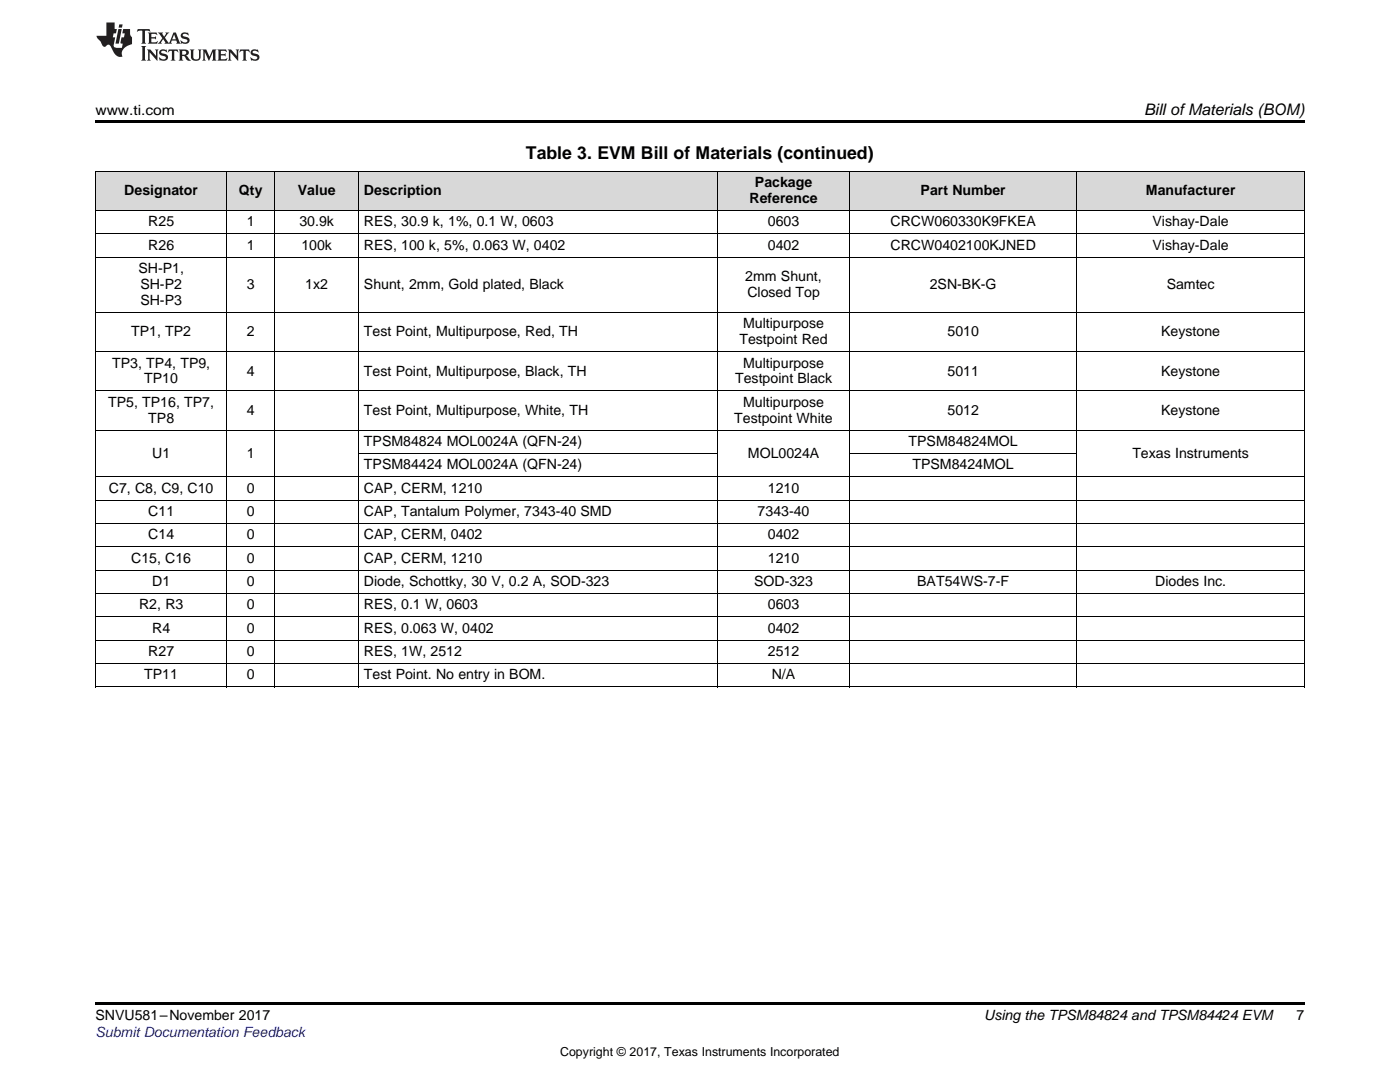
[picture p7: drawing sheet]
<svg xmlns="http://www.w3.org/2000/svg" width="279mm" height="216mm" viewBox="0 0 279 216" stroke-linecap="round" stroke-linejoin="round" font-family="sans-serif">
<defs><g id="words">
<text font-size="3.5" x="105" y="31.8">Table 3. EVM Bill of Materials (continued)</text>
<text font-size="3.2" x="228.4" y="23">Bill ofMaterials (BOM)</text>
<g font-size="2.8">
<text x="19" y="23">www.ti.com</text>
<text x="24.8" y="38.9">Designator</text>
<text x="47.7" y="38.9">Qty</text>
<text x="59.4" y="38.9">Value</text>
<text x="72.6" y="38.9">Description</text>
<text x="149.6" y="40.5">Reference</text>
<text x="150.7" y="37.4">Package</text>
<text x="183.7" y="38.9">Part Number</text>
<text x="228.7" y="38.9">Manufacturer</text>
<text x="29.6" y="45.2">R25</text>
<text x="49.3" y="45.2">1</text>
<text x="59.8" y="45.2">30.9k</text>
<text x="72.6" y="45.2">RES, 30.9 k, 1%, 0.1 W, 0603</text>
<text x="153.2" y="45.2">0603</text>
<text x="177.7" y="45.2">CRCW060330K9FKEA</text>
<text x="230" y="45.2">Vishay-Dale</text>
<text x="29.6" y="49.8">R26</text>
<text x="49.3" y="49.8">1</text>
<text x="60.1" y="49.8">100k</text>
<text x="72.6" y="49.8">RES, 100 k, 5%, 0.063 W, 0402</text>
<text x="153.2" y="49.8">0402</text>
<text x="177.7" y="49.8">CRCW0402100KJNED</text>
<text x="230" y="49.8">Vishay-Dale</text>
<text x="27.6" y="54.5">SH-P1,</text>
<text x="28" y="57.7">SH-P2</text>
<text x="49.3" y="57.7">3</text>
<text x="60.9" y="57.7">1x2</text>
<text x="72.6" y="57.7">Shunt, 2mm, Gold plated, Black</text>
<text x="148.7" y="56.1">2mm Shunt,</text>
<text x="149.2" y="59.3">Closed Top</text>
<text x="185.6" y="57.7">2SN-BK-G</text>
<text x="232.8" y="57.7">Samtec</text>
<text x="28" y="60.9">SH-P3</text>
<text x="148.3" y="65.5">Multipurpose</text>
<text x="26.2" y="67.1">TP1, TP2</text>
<text x="49.3" y="67.1">2</text>
<text x="72.6" y="67.1">Test Point, Multipurpose, Red, TH</text>
<text x="147.6" y="68.7">Testpoint Red</text>
<text x="189.1" y="67.1">5010</text>
<text x="231.7" y="67.1">Keystone</text>
<text x="22.4" y="73.3">TP3, TP4, TP9,</text>
<text x="28.8" y="76.5">TP10</text>
<text x="49.3" y="74.9">4</text>
<text x="72.6" y="74.9">Test Point, Multipurpose, Black, TH</text>
<text x="146.7" y="76.5">Testpoint Black</text>
<text x="148.3" y="73.3">Multipurpose</text>
<text x="189.1" y="74.9">5011</text>
<text x="231.7" y="74.9">Keystone</text>
<text x="21.6" y="81.2">TP5, TP16, TP7,</text>
<text x="49.3" y="82.8">4</text>
<text x="72.6" y="82.8">Test Point, Multipurpose, White, TH</text>
<text x="148.3" y="81.2">Multipurpose</text>
<text x="189.1" y="82.8">5012</text>
<text x="231.7" y="82.8">Keystone</text>
<text x="29.6" y="84.3">TP8</text>
<text x="72.6" y="89">TPSM84824 MOL0024A (QFN-24)</text>
<text x="146.5" y="84.3">Testpoint White</text>
<text x="181.3" y="89">TPSM84824MOL</text>
<text x="30.4" y="91.3">U1</text>
<text x="49.3" y="91.3">1</text>
<text x="72.6" y="93.7">TPSM84424 MOL0024A (QFN-24)</text>
<text x="149.3" y="91.3">MOL0024A</text>
<text x="182.1" y="93.7">TPSM8424MOL</text>
<text x="226" y="91.3">Texas Instruments</text>
<text x="21.7" y="98.3">C7, C8, C9, C10</text>
<text x="49.3" y="98.3">0</text>
<text x="72.6" y="98.3">CAP, CERM, 1210</text>
<text x="153.2" y="98.3">1210</text>
<text x="29.6" y="103">C11</text>
<text x="29.6" y="107.6">C14</text>
<text x="49.3" y="103">0</text>
<text x="49.3" y="107.6">0</text>
<text x="72.6" y="103">CAP, Tantalum Polymer, 7343-40 SMD</text>
<text x="72.6" y="107.6">CAP, CERM, 0402</text>
<text x="151.2" y="103">7343-40</text>
<text x="153.2" y="107.6">0402</text>
<text x="26.2" y="112.3">C15, C16</text>
<text x="49.3" y="112.3">0</text>
<text x="72.6" y="112.3">CAP, CERM, 1210</text>
<text x="153.2" y="112.3">1210</text>
<text x="30.4" y="116.9">D1</text>
<text x="49.3" y="116.9">0</text>
<text x="72.6" y="116.9">Diode, Schottky, 30 V, 0.2 A, SOD-323</text>
<text x="150.5" y="116.9">SOD-323</text>
<text x="183.1" y="116.9">BAT54WS-7-F</text>
<text x="230.5" y="116.9">Diodes Inc.</text>
<text x="27.8" y="121.6">R2, R3</text>
<text x="49.3" y="121.6">0</text>
<text x="72.6" y="121.6">RES, 0.1 W, 0603</text>
<text x="153.2" y="121.6">0603</text>
<text x="29.6" y="130.9">R27</text>
<text x="30.4" y="126.3">R4</text>
<text x="49.3" y="126.3">0</text>
<text x="49.3" y="130.9">0</text>
<text x="72.6" y="126.3">RES, 0.063 W, 0402</text>
<text x="72.6" y="130.9">RES, 1W, 2512</text>
<text x="153.2" y="126.3">0402</text>
<text x="153.2" y="130.9">2512</text>
<text x="28.8" y="135.6">TP11</text>
<text x="49.3" y="135.6">0</text>
<text x="72.6" y="135.6">Test Point. No entry in BOM.</text>
<text x="154" y="135.6">N/A</text>
<text x="19" y="203.6">SNVU581–November 2017</text>
<text x="196.4" y="203.6">Using the TPSM84824 and TPSM84424 EVM</text>
<text x="258.8" y="203.5">7</text>
</g>
<text font-size="2.8" fill="#00f" x="19" y="206.9">Submit Documentation Feedback</text>
<text font-size="2.5" x="111.8" y="210.7">Copyright © 2017, Texas Instruments Incorporated</text>
</g></defs>
<g fill="#d8d8d8">
<path d="M19 34.3h26.3v7.8h-26.3z"/>
<path d="M45.3 34.3h9.6v7.8h-9.6z"/>
<path d="M54.9 34.3h16.7v7.8h-16.7z"/>
<path d="M71.6 34.3h71.7v7.8h-71.7z"/>
<path d="M143.3 34.3h26.2v7.8h-26.2z"/>
<path d="M169.5 34.3h45.4v7.8h-45.4z"/>
<path d="M214.9 34.3h45.4v7.8h-45.4z"/>
</g>
<path d="M19 24h241.3v.6h-241.3zM19 200h241.3v.6h-241.3z" fill="#000"/>
<g fill="none" stroke="#000" stroke-width=".2">
<path d="M19 34.2h241.3M19.1 34.3v102.8M45.2 34.3v102.8M54.8 34.3v102.8M71.5 34.3v102.8M143.2 34.3v102.8M169.5 34.3v102.8M214.9 34.3v102.8M260.3 34.3v102.8M19 51.3h241.3M19 46.7h241.3M19 42h241.3"/>
<path d="M19 78h241.3M19 70.2h241.3M19 62.4h241.3M19 99.8h241.3M19 95.2h241.3M19 85.8h241.3M71.6 90.5h71.6M169.5 90.5h45.4M19 118.4h241.3M19 113.8h241.3M19 109.1h241.3M19 104.5h241.3"/>
<path d="M19 137.1h241.3M19 132.4h241.3M19 127.8h241.3M19 123.1h241.3"/>
</g>
<g fill="#231f20">
<path d="M27.5 5.8l-.1 .6 .4-.3h.6v.2v2.1l-.2 .3h1l-.3-.3v-2.1l.1-.2h.5l.5 .3-.2-.6zM29.5 6.5l.2 .4v1.5l-.2 .3h1.8l.2-.5a1.04 1.04 0 0 1-1.3 .1v-.6h.6l.3 .2v-.7l-.3 .2h-.6v-.6h.8l.4 .2-.2-.5zM31.5 6.5l.9 1.1-.9 1.1h.8l-.2-.2 .5-.7 .4 .7-.2 .2h1.5l-.1-.2 .1-.4h.9l.1 .4-.2 .2h1l-.3-.3-.7-1.9h-.5l-.9 2.1-.8-1.1 .9-1h-.8l.1 .3-.3 .5-.4-.6 .2-.2zM34.7 6.9l.4 .9h-.7zM36.3 6.6a.63 .63 0 0 0-.2 .7 .63 .63 0 0 0 .6 .4l.6 .2 .1 .2a.75 .75 0 0 1-.7 .4 .75 .75 0 0 1-.6-.5l.1 .7 .1-.1a1.11 1.11 0 0 0 1.5-.5 1.13 1.13 0 0 0-1.2-.9l-.1-.3a1.04 1.04 0 0 1 1.2 .2l-.2-.6-.1 .1-.5-.1zM28.2 9.2l.2 .3v2.2l-.2 .4h1l-.3-.4v-2.2l.3-.3zM29.3 9.9l.3 .3v1.5l-.3 .4h.8l-.2-.4v-1.3l1.5 1.7v-1.9l.2-.3h-.7l.2 .3v.9l-1.1-1.2zM32 10a.62 .62 0 0 0-.2 .7 .62 .62 0 0 0 .6 .4l.6 .2 .1 .2a.76 .76 0 0 1-.7 .4 .76 .76 0 0 1-.6-.5l.1 .7 .1-.1a1.11 1.11 0 0 0 1.5-.6 1.13 1.13 0 0 0-1.2-.8l-.1-.3a1.04 1.04 0 0 1 1.2 .1l-.2-.5-.1 .1-.5-.2zM33.7 9.9l-.2 .6a.61 .61 0 0 1 .8-.3v1.5l-.2 .4h.9l-.2-.4v-1.5a.63 .63 0 0 1 .8 .3l-.2-.6zM35.6 9.9l.3 .3v1.5l-.3 .4h1l-.2-.2v-.7l.5 .2a.76 .76 0 0 0 1.2 .6l-1-.9a.58 .58 0 0 0 .6-.6 .58 .58 0 0 0-.5-.6zM36.4 10.2l.1-.1a.45 .45 0 0 1 .5 .1 .45 .45 0 0 1 .1 .5l-.7 .2zM37.9 9.9l.2 .2a2.17 2.17 0 0 0 .3 1.9 .99 .99 0 0 0 1.6-.7v-1.1l.2-.3h-.7l.2 .2a1.92 1.92 0 0 1-.2 1.7 .6 .6 0 0 1-.9-.5v-1.1l.2-.3zM40.4 9.9l.2 .3v1.5l-.2 .4h.7l-.2-.4v-1.4l.8 1.8 .8-1.8v1.4l-.2 .4h.9l-.2-.4v-1.5l.2-.3h-.8l-.6 1.4-.6-1.4zM43.4 9.9l.2 .3v1.5l-.2 .4h1.8l.2-.6a1.04 1.04 0 0 1-1.3 .2v-.6h.5l.4 .1v-.6l-.4 .2h-.5v-.6h.8l.3 .2-.1-.5zM45.5 9.9l.2 .3v1.5l-.2 .4h.7l-.2-.4v-1.3l1.5 1.7v-1.9l.2-.3h-.7l.2 .3v.9l-1.1-1.2zM47.9 9.9l-.1 .6a.61 .61 0 0 1 .8-.3v1.5l-.3 .4h1l-.3-.4 .1-1.5a.63 .63 0 0 1 .7 .3l-.1-.6zM50.2 10a.62 .62 0 0 0-.2 .7 .62 .62 0 0 0 .6 .4l.6 .2 .2 .2a.76 .76 0 0 1-.8 .4 .76 .76 0 0 1-.6-.5l.1 .7 .2-.1a1.11 1.11 0 0 0 1.5-.6 1.13 1.13 0 0 0-1.3-.8l-.1-.3a1.04 1.04 0 0 1 1.2 .1l-.1-.5-.2 .1-.5-.2z"/>
<path d="M21.2 4.5v2.6h-1.9l.1 .4 .7 .9a.91 .91 0 0 0 1 .9 .56 .56 0 0 1 .5-.4 .56 .56 0 0 1 .5 .3l.4 .8a1.53 1.53 0 0 0 1.9 1.3 1.54 1.54 0 0 1 1-2.1l.9-.4v-1.4a1.52 1.52 0 0 1-.3-1.6h-1.4l-.2 .9h.5l-.2 .8h-.4l-.2 .9v.2l.4 .1-.2 .9a1.93 1.93 0 0 1-1.6-.3l.3-1.8h-.5l.2-.8h.4l.2-.9h-.4v-1.3zM23.6 5.8l-.6 2.9h.7l.6-2.9zM23.8 4.9l-.1 .6h.6l.2-.6z"/>
</g>
<use href="#words"/>
</svg>
